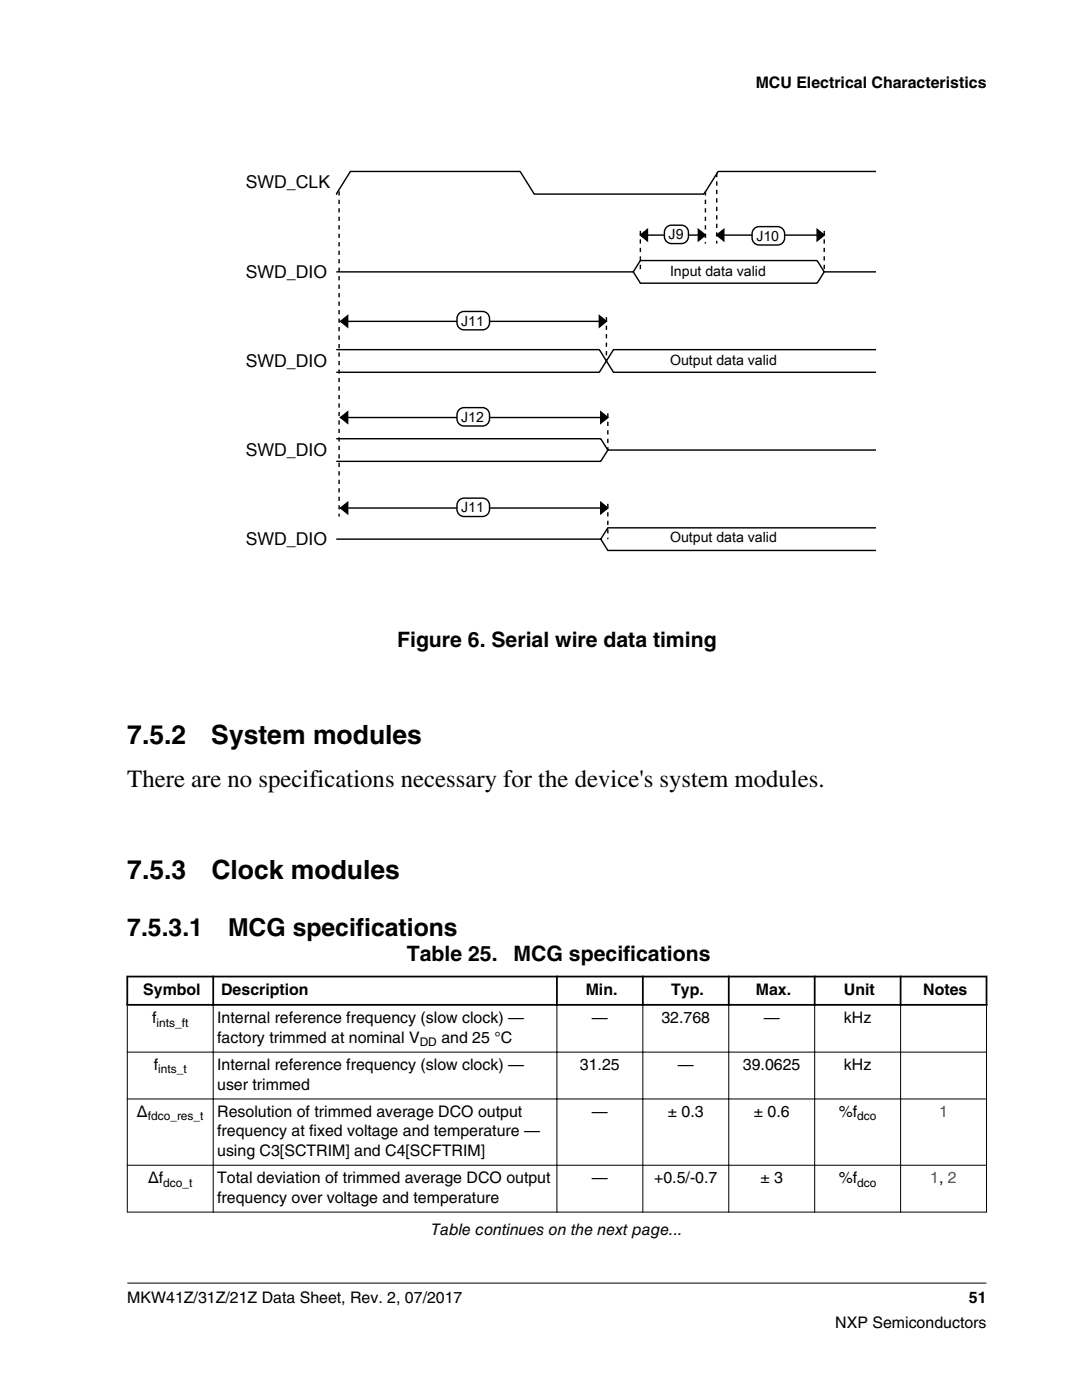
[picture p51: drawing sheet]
<svg xmlns="http://www.w3.org/2000/svg" width="216mm" height="279mm" viewBox="0 0 216 279" stroke-linecap="round" stroke-linejoin="round" font-family="sans-serif">
<defs><g id="words">
<g font-size="5.3">
<text x="25.4" y="148.4">7.5.2</text>
<text x="42.2" y="148.4">System modules</text>
<text x="25.4" y="175.5">7.5.3</text>
<text x="42.2" y="175.5">Clock modules</text>
</g>
<g font-size="4.9">
<text x="25.4" y="157">There are no specifications necessary for the device's system modules.</text>
<text x="25.4" y="186.9">7.5.3.1</text>
<text x="45.5" y="186.9">MCG specifications</text>
</g>
<g font-size="4.2">
<text x="79.2" y="129.2">Figure 6. Serial wire data timing</text>
<text x="81.2" y="191.8">Table 25.</text>
<text x="102.5" y="191.8">MCG specifications</text>
</g>
<g font-size="3.5">
<text x="49" y="37.6">SWD_CLK</text>
<text x="49" y="55.4">SWD_DIO</text>
<text x="49" y="73.2">SWD_DIO</text>
<text x="49" y="90.9">SWD_DIO</text>
<text x="49" y="108.7">SWD_DIO</text>
</g>
<g font-size="3.2">
<text x="150.8" y="17.5">MCU Electrical Characteristics</text>
<text x="28.6" y="198.6">Symbol</text>
<text x="44.1" y="198.6">Description</text>
<text x="116.9" y="198.6">Min.</text>
<text x="133.9" y="198.6">Typ.</text>
<text x="150.8" y="198.6">Max.</text>
<text x="168.4" y="198.6">Unit</text>
<text x="184.2" y="198.6">Notes</text>
<text x="30.4" y="204.2">f</text>
<text x="43.3" y="204.2">Internal reference frequency (slow clock) —</text>
<text x="43.3" y="208.1">factory trimmed at nominal V</text>
<text x="88.1" y="208.1">and 25 °C</text>
<text x="118.1" y="204.2">—</text>
<text x="132" y="204.2">32.768</text>
<text x="152.4" y="204.2">—</text>
<text x="168.4" y="204.2">kHz</text>
<text x="30.7" y="213.6">f</text>
<text x="43.3" y="213.6">Internal reference frequency (slow clock) —</text>
<text x="115.7" y="213.6">31.25</text>
<text x="135.3" y="213.6">—</text>
<text x="148.3" y="213.6">39.0625</text>
<text x="168.4" y="213.6">kHz</text>
<text x="43.3" y="217.5">user trimmed</text>
<text x="27.3" y="222.9">Δ</text>
<text x="43.3" y="222.9">Resolution of trimmed average DCO output</text>
<text x="43.3" y="226.8">frequency at fixed voltage and temperature —</text>
<text x="118.1" y="222.9">—</text>
<text x="133.3" y="222.9">± 0.3</text>
<text x="150.4" y="222.9">± 0.6</text>
<text x="167.4" y="222.9">%f</text>
<text x="43.3" y="230.7">using C3[SCTRIM] and C4[SCFTRIM]</text>
<text x="29.5" y="236.2">Δf</text>
<text x="43.3" y="236.2">Total deviation of trimmed average DCO output</text>
<text x="118.1" y="236.2">—</text>
<text x="130.5" y="236.2">+0.5/-0.7</text>
<text x="151.7" y="236.2">± 3</text>
<text x="167.4" y="236.2">%f</text>
<text x="43.3" y="240">frequency over voltage and temperature</text>
<text x="86.1" y="246.6">Table continues on the next page...</text>
<text x="25.4" y="260">MKW41Z/31Z/21Z Data Sheet, Rev. 2, 07/2017</text>
<text x="193.3" y="260">51</text>
<text x="166.7" y="265">NXP Semiconductors</text>
</g>
<g font-size="3.2" fill="#00f">
<text x="187.4" y="222.9">1</text>
<text x="185.6" y="236.2">1, 2</text>
</g>
<g font-size="2.8">
<text x="133.4" y="47.8">J9</text>
<text x="150.9" y="48">J10</text>
<text x="133.7" y="55.1">Input data valid</text>
<text x="92" y="65">J11</text>
<text x="133.7" y="72.9">Output data valid</text>
<text x="92" y="84.2">J12</text>
<text x="92" y="102.2">J11</text>
<text x="133.7" y="108.2">Output data valid</text>
</g>
<g font-size="2.4">
<text x="31.2" y="204.9">ints_ft</text>
<text x="83.7" y="208.7">DD</text>
<text x="31.6" y="214.2">ints_t</text>
<text x="29.5" y="223.6">fdco_res_t</text>
<text x="171.1" y="223.6">dco</text>
<text x="32.6" y="236.8">dco_t</text>
<text x="171.1" y="236.8">dco</text>
</g>
</g></defs>
<g fill="none" stroke="#000" stroke-width=".28">
<path d="M67.1 38.7h.1M174.7 34.2h-31.4l-2.8 4.5h-33.9l-2.8-4.5h-33.9l-2.8 4.5M67.1 54.3h59.3M126.4 54.3l1.4 2.2h35.3l1.4-2.2h10.2M126.4 54.3l1.4-2.3h35.3l1.4 2.3M127.8 46.9l1.4-1.1v2.2zM127.8 46.9h13M139.3 45.8l1.5 1.1-1.5 1.1zM143 46.9l1.4-1.1v2.2zM143 46.9h21.5M163.1 45.8l1.4 1.1-1.4 1.1zM67.1 69.8h52.5l2.8 4.5h52.3"/>
<path d="M67.8 64.1h52.5M68 64.1l1.4-1.1v2.3zM119.6 63l1.4 1.1-1.4 1.2zM174.7 69.8h-52.3l-2.8 4.5h-52.5M67.1 87.6h52.8l1.4 2.2M67.8 83.3h53.5M68 83.3l1.4-1.1v2.3zM119.9 82.2l1.4 1.1-1.4 1.2zM174.7 89.8h-53.4l-1.4 2.3h-52.8M67.1 107.6h52.8M67.8 101.4h53.5M68 101.4l1.4-1.1v2.2z"/>
<path d="M119.9 100.3l1.4 1.1-1.4 1.1zM119.9 107.6l1.4 2.3h53.4M174.7 105.3h-53.4l-1.4 2.3"/>
</g>
<path d="M127.8 46.9l1.4-1.1v2.2zM139.3 45.8l1.5 1.1-1.5 1.1zM143 46.9l1.4-1.1v2.2zM163.1 45.8l1.4 1.1-1.4 1.1zM68 64.1l1.4-1.1v2.3zM119.6 63l1.4 1.1-1.4 1.2zM68 83.3l1.4-1.1v2.3zM119.9 82.2l1.4 1.1-1.4 1.2zM68 101.4l1.4-1.1v2.2zM119.9 100.3l1.4 1.1-1.4 1.1z" fill="#000"/>
<path d="M67.7 38.2v64.9M140.8 38.2v10.4M143 34.5v14.1M127.8 46.1v8.2M164.5 46.1v8.2M121 63.3v8.7M121.3 82.5v7.3M121.3 100.5v7.1" fill="none" stroke="#000" stroke-width=".28" stroke-dasharray=".8 .8" stroke-linecap="butt"/>
<path d="M91.8 62.4l.8-.2h3.7a1.41 1.41 0 0 1 1.4 1.4 1.79 1.79 0 0 1-1 2.2h-4.1a1.41 1.41 0 0 1-1.4-1.4 1.9 1.9 0 0 1 .6-2z" fill="#fff"/>
<path d="M91.8 62.4l.8-.2h3.7a1.41 1.41 0 0 1 1.4 1.4 1.79 1.79 0 0 1-1 2.2h-4.1a1.41 1.41 0 0 1-1.4-1.4 1.9 1.9 0 0 1 .6-2z" fill="none" stroke="#000" stroke-width=".28"/>
<path d="M91.8 81.6l.8-.2h3.7a1.41 1.41 0 0 1 1.4 1.4 1.79 1.79 0 0 1-1 2.1l-4.1 .1a1.41 1.41 0 0 1-1.4-1.4 1.9 1.9 0 0 1 .6-2z" fill="#fff"/>
<path d="M91.8 81.6l.8-.2h3.7a1.41 1.41 0 0 1 1.4 1.4 1.79 1.79 0 0 1-1 2.1l-4.1 .1a1.41 1.41 0 0 1-1.4-1.4 1.9 1.9 0 0 1 .6-2z" fill="none" stroke="#000" stroke-width=".28"/>
<path d="M91.8 99.7l.8-.3h3.7a1.41 1.41 0 0 1 1.4 1.4 1.79 1.79 0 0 1-1 2.2l-4.1 .1a1.41 1.41 0 0 1-1.4-1.4 1.9 1.9 0 0 1 .6-2z" fill="#fff"/>
<path d="M91.8 99.7l.8-.3h3.7a1.41 1.41 0 0 1 1.4 1.4 1.79 1.79 0 0 1-1 2.2l-4.1 .1a1.41 1.41 0 0 1-1.4-1.4 1.9 1.9 0 0 1 .6-2z" fill="none" stroke="#000" stroke-width=".28"/>
<path d="M132.8 45.5l.4-.3a4.8 4.8 0 0 1 3.2-.2 2.04 2.04 0 0 1 0 3.5 4.8 4.8 0 0 1-3.2-.2 2.41 2.41 0 0 1-.4-2.8z" fill="#fff"/>
<path d="M132.8 45.5l.4-.3a4.8 4.8 0 0 1 3.2-.2 2.04 2.04 0 0 1 0 3.5 4.8 4.8 0 0 1-3.2-.2 2.41 2.41 0 0 1-.4-2.8z" fill="none" stroke="#000" stroke-width=".28"/>
<path d="M150.3 45.8l.7-.5 .5-.1h3.7a1.41 1.41 0 0 1 1.4 1.4 1.79 1.79 0 0 1-1 2.2l-4.1 .1a1.41 1.41 0 0 1-1.4-1.4v-1.3z" fill="#fff"/>
<path d="M150.3 45.8l.7-.5 .5-.1h3.7a1.41 1.41 0 0 1 1.4 1.4 1.79 1.79 0 0 1-1 2.2l-4.1 .1a1.41 1.41 0 0 1-1.4-1.4v-1.3z" fill="none" stroke="#000" stroke-width=".28"/>
<g fill="#fff">
<path d="M25.4 188.2h171.4v59.4h-171.4z" fill-rule="evenodd"/>
<path d="M25.6 195.1h16.8v5.3h-16.8z" fill-rule="evenodd"/>
<path d="M42.7 195.1h68.2v5.3h-68.2z" fill-rule="evenodd"/>
<path d="M111.3 195.1h16.8v5.3h-16.8z" fill-rule="evenodd"/>
<path d="M128.4 195.1h16.8v5.3h-16.8z" fill-rule="evenodd"/>
<path d="M145.6 195.1h16.8v5.3h-16.8z" fill-rule="evenodd"/>
<path d="M162.7 195.1h16.8v5.3h-16.8z" fill-rule="evenodd"/>
<path d="M179.9 195.1h16.8v5.3h-16.8z" fill-rule="evenodd"/>
<path d="M25.5 200.7h17v9.2h-17z" fill-rule="evenodd"/>
<path d="M42.6 200.7h68.4v9.2h-68.4z" fill-rule="evenodd"/>
<path d="M111.2 200.7h17v9.2h-17z" fill-rule="evenodd"/>
<path d="M128.4 200.7h16.9v9.2h-16.9z" fill-rule="evenodd"/>
<path d="M145.5 200.7h17v9.2h-17z" fill-rule="evenodd"/>
<path d="M162.6 200.7h17v9.2h-17z" fill-rule="evenodd"/>
<path d="M179.8 200.7h17v9.2h-17z" fill-rule="evenodd"/>
<path d="M25.5 210.1h17v9.1h-17z" fill-rule="evenodd"/>
<path d="M42.6 210.1h68.4v9.1h-68.4z" fill-rule="evenodd"/>
<path d="M111.2 210.1h17v9.1h-17z" fill-rule="evenodd"/>
<path d="M128.4 210.1h16.9v9.1h-16.9z" fill-rule="evenodd"/>
<path d="M145.5 210.1h17v9.1h-17z" fill-rule="evenodd"/>
<path d="M162.6 210.1h17v9.1h-17z" fill-rule="evenodd"/>
<path d="M179.8 210.1h17v9.1h-17z" fill-rule="evenodd"/>
<path d="M25.5 219.4h17v13.1h-17z" fill-rule="evenodd"/>
<path d="M42.6 219.4h68.4v13.1h-68.4z" fill-rule="evenodd"/>
<path d="M111.2 219.4h17v13.1h-17z" fill-rule="evenodd"/>
<path d="M128.4 219.4h16.9v13.1h-16.9z" fill-rule="evenodd"/>
<path d="M145.5 219.4h17v13.1h-17z" fill-rule="evenodd"/>
<path d="M162.6 219.4h17v13.1h-17z" fill-rule="evenodd"/>
<path d="M179.8 219.4h17v13.1h-17z" fill-rule="evenodd"/>
<path d="M25.5 232.6h17v9.2h-17z" fill-rule="evenodd"/>
<path d="M42.6 232.6h68.4v9.2h-68.4z" fill-rule="evenodd"/>
<path d="M111.2 232.6h17v9.2h-17z" fill-rule="evenodd"/>
<path d="M128.4 232.6h16.9v9.2h-16.9z" fill-rule="evenodd"/>
<path d="M145.5 232.6h17v9.2h-17z" fill-rule="evenodd"/>
<path d="M162.6 232.6h17v9.2h-17z" fill-rule="evenodd"/>
<path d="M179.8 232.6h17v9.2h-17z" fill-rule="evenodd"/>
</g>
<path d="M25.2 194.9h171.8M25.4 194.7v6M42.5 194.7v6M111.1 194.7v6M128.3 194.7v6M145.4 194.7v6M162.6 194.7v6M179.7 194.7v6M196.9 194.7v6M25.2 200.5h171.8" fill="none" stroke="#000" stroke-width=".35"/>
<g fill="none" stroke="#000" stroke-width=".2">
<path d="M25.3 210h171.6M25.3 219.3h171.6M25.4 200.7v41.3M42.5 200.3v41.7M111.1 200.3v41.7M128.3 200.3v41.7M145.4 200.3v41.7M162.6 200.3v41.7M179.7 200.3v41.7M196.9 200.7v41.3M25.3 232.6h171.6M25.3 241.9h171.6"/>
<path d="M25.4 256.1h171.4"/>
</g>
<use href="#words"/>
</svg>
